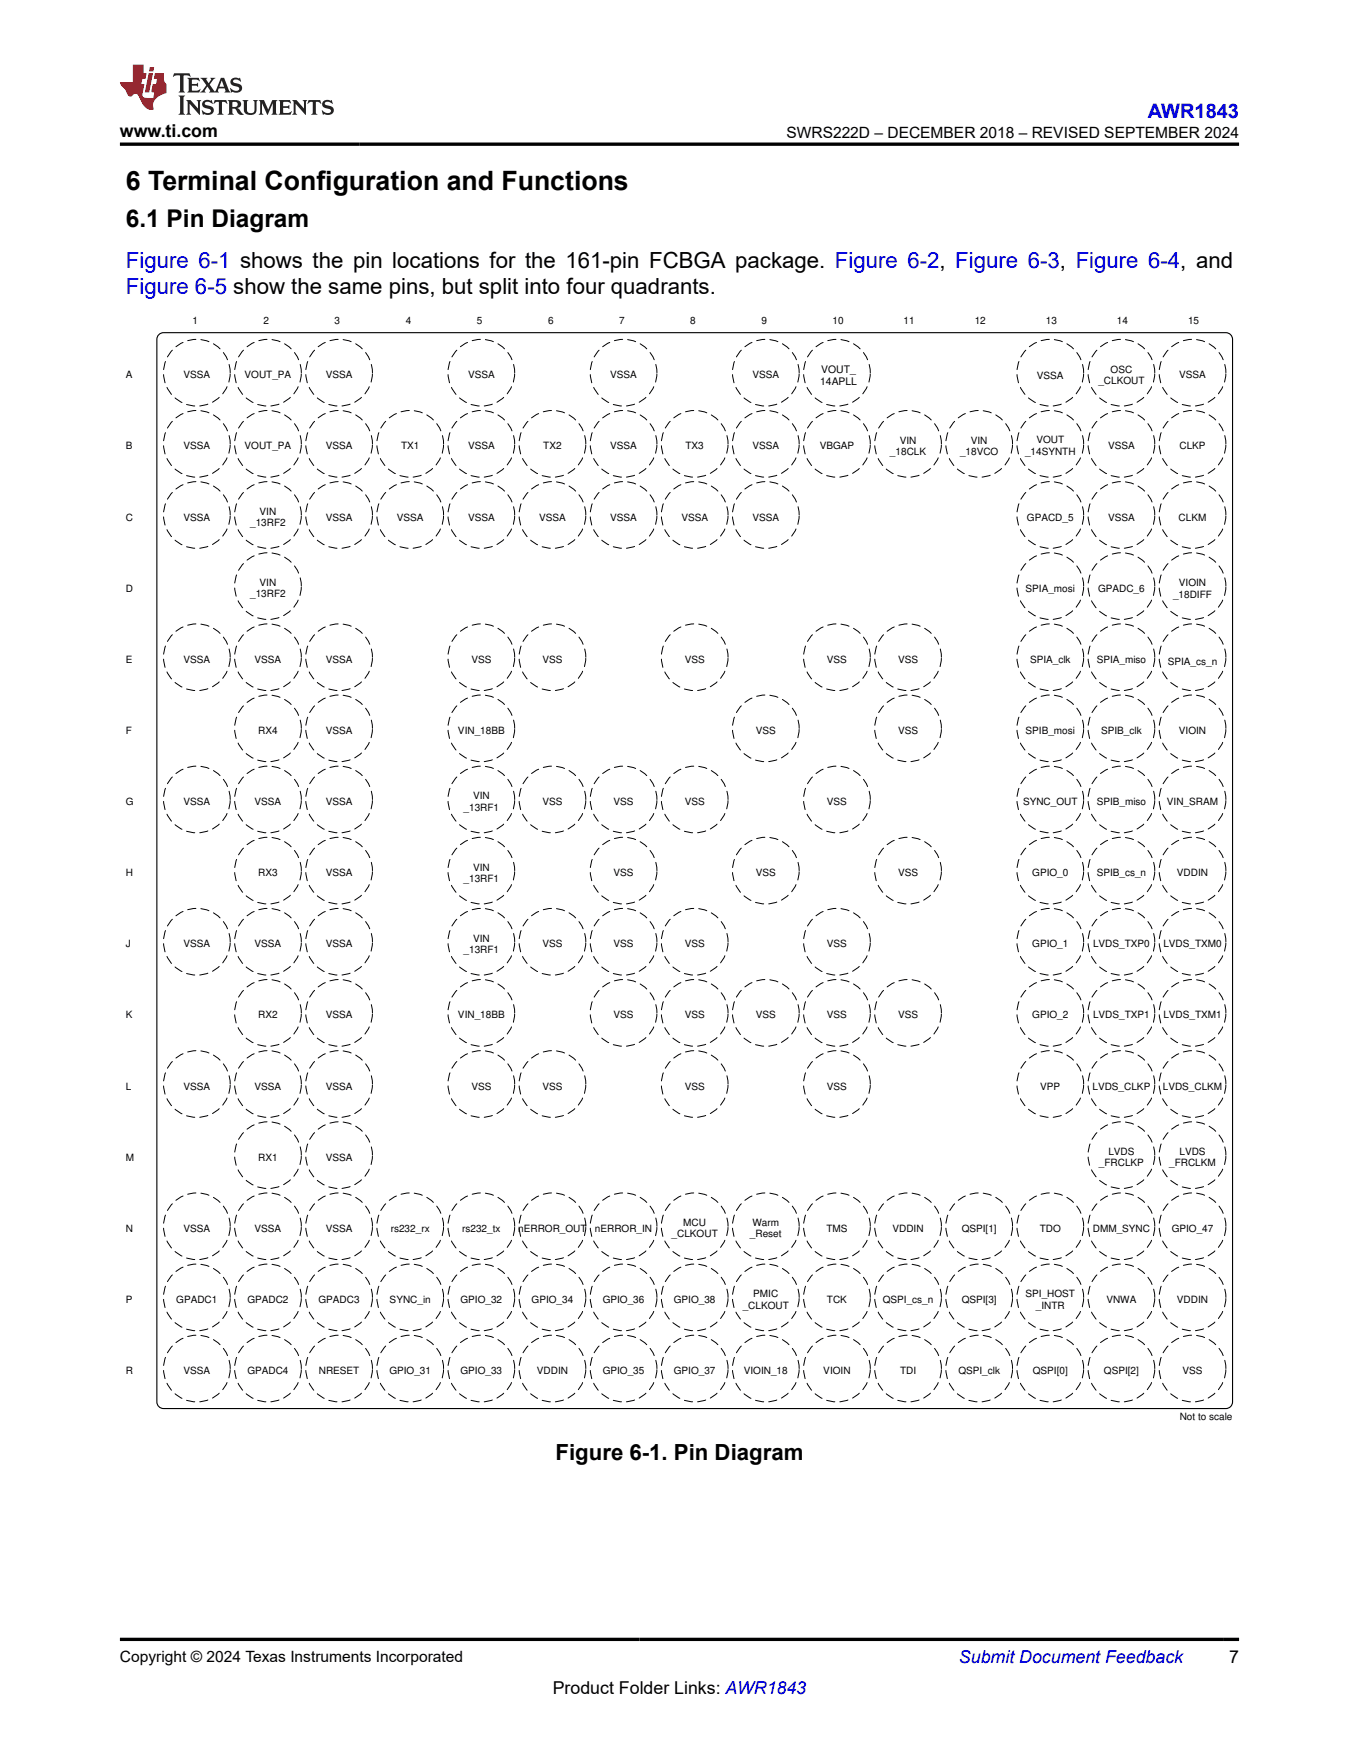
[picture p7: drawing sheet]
<svg xmlns="http://www.w3.org/2000/svg" width="216mm" height="279mm" viewBox="0 0 216 279" stroke-linecap="round" stroke-linejoin="round" font-family="sans-serif">
<defs><g id="words">
<text font-size="4.2" x="20" y="30.2">6 Terminal Configuration and Functions</text>
<text font-size="3.9" x="20" y="36">6.1 Pin Diagram</text>
<g font-size="3.5" fill="#00f">
<text x="20" y="46.7">Figure 6-5 show the same pins, but split into four quadrants.</text>
<text x="20" y="42.5">Figure 6-1 shows the pin locations for the 161-pin FCBGA package. Figure 6-2, Figure 6-3, Figure 6-4, and</text>
</g>
<text font-size="3.5" x="88.2" y="231.9">Figure 6-1. Pin Diagram</text>
<text font-size="3.2" fill="#00f" x="182.4" y="18.7">AWR1843</text>
<g font-size="2.8">
<text x="19" y="21.8">www.ti.com</text>
<text x="87.8" y="269">Product Folder Links: AWR1843</text>
<text x="195.3" y="264.2">7</text>
</g>
<text font-size="2.8" fill="#00f" x="152.4" y="264.2">Submit Document Feedback</text>
<g font-size="2.5">
<text x="124.9" y="21.9">SWRS222D – DECEMBER 2018 – REVISED SEPTEMBER 2024</text>
<text x="19" y="263.9">Copyright © 2024 Texas Instruments Incorporated</text>
</g>
<g font-size="1.6">
<text x="30.6" y="51.4">1</text>
<text x="41.9" y="51.4">2</text>
<text x="53.2" y="51.4">3</text>
<text x="64.5" y="51.4">4</text>
<text x="75.8" y="51.4">5</text>
<text x="87.1" y="51.4">6</text>
<text x="98.4" y="51.4">7</text>
<text x="109.7" y="51.4">8</text>
<text x="121" y="51.4">9</text>
<text x="132.3" y="51.4">10</text>
<text x="143.6" y="51.4">11</text>
<text x="154.9" y="51.4">12</text>
<text x="166.2" y="51.4">13</text>
<text x="177.5" y="51.4">14</text>
<text x="188.7" y="51.4">15</text>
<text x="130.5" y="59.2">VOUT_</text>
<text x="176.4" y="59.2">OSC</text>
<text x="20" y="60.1">A</text>
<text x="29.2" y="60.1">VSSA</text>
<text x="38.9" y="60.1">VOUT_PA</text>
<text x="51.8" y="60.1">VSSA</text>
<text x="74.4" y="60.1">VSSA</text>
<text x="96.9" y="60.1">VSSA</text>
<text x="119.5" y="60.1">VSSA</text>
<text x="130.3" y="61.1">14APLL</text>
<text x="164.7" y="60.2">VSSA</text>
<text x="174.5" y="61">_CLKOUT</text>
<text x="187.3" y="60.1">VSSA</text>
<text x="20" y="71.4">B</text>
<text x="29.2" y="71.4">VSSA</text>
<text x="38.9" y="71.4">VOUT_PA</text>
<text x="51.8" y="71.4">VSSA</text>
<text x="63.7" y="71.4">TX1</text>
<text x="74.4" y="71.4">VSSA</text>
<text x="86.3" y="71.4">TX2</text>
<text x="96.9" y="71.4">VSSA</text>
<text x="108.9" y="71.4">TX3</text>
<text x="119.5" y="71.4">VSSA</text>
<text x="130.2" y="71.4">VBGAP</text>
<text x="142.9" y="70.5">VIN</text>
<text x="154.2" y="70.5">VIN</text>
<text x="164.7" y="70.4">VOUT</text>
<text x="176" y="71.4">VSSA</text>
<text x="187.4" y="71.4">CLKP</text>
<text x="141.4" y="72.3">_18CLK</text>
<text x="152.5" y="72.3">_18VCO</text>
<text x="162.8" y="72.3">_14SYNTH</text>
<text x="20" y="82.7">C</text>
<text x="29.2" y="82.7">VSSA</text>
<text x="39.7" y="83.6">_13RF2</text>
<text x="41.2" y="81.8">VIN</text>
<text x="51.8" y="82.7">VSSA</text>
<text x="63.1" y="82.7">VSSA</text>
<text x="74.4" y="82.7">VSSA</text>
<text x="85.7" y="82.7">VSSA</text>
<text x="96.9" y="82.7">VSSA</text>
<text x="108.2" y="82.7">VSSA</text>
<text x="119.5" y="82.7">VSSA</text>
<text x="163.1" y="82.7">GPACD_5</text>
<text x="176" y="82.7">VSSA</text>
<text x="187.2" y="82.7">CLKM</text>
<text x="20" y="94">D</text>
<text x="39.7" y="94.9">_13RF2</text>
<text x="41.2" y="93.1">VIN</text>
<text x="162.9" y="94">SPIA_mosi</text>
<text x="174.4" y="94">GPADC_6</text>
<text x="186.4" y="94.9">_18DIFF</text>
<text x="187.3" y="93">VIOIN</text>
<text x="20" y="105.3">E</text>
<text x="29.2" y="105.3">VSSA</text>
<text x="40.5" y="105.3">VSSA</text>
<text x="51.8" y="105.3">VSSA</text>
<text x="74.9" y="105.3">VSS</text>
<text x="86.2" y="105.3">VSS</text>
<text x="108.8" y="105.3">VSS</text>
<text x="131.4" y="105.3">VSS</text>
<text x="142.7" y="105.3">VSS</text>
<text x="163.6" y="105.3">SPIA_clk</text>
<text x="174.2" y="105.3">SPIA_miso</text>
<text x="185.5" y="105.6">SPIA_cs_n</text>
<text x="20" y="116.6">F</text>
<text x="41" y="116.6">RX4</text>
<text x="51.8" y="116.6">VSSA</text>
<text x="72.8" y="116.6">VIN_18BB</text>
<text x="120.1" y="116.6">VSS</text>
<text x="142.7" y="116.6">VSS</text>
<text x="162.9" y="116.6">SPIB_mosi</text>
<text x="174.9" y="116.6">SPIB_clk</text>
<text x="187.3" y="116.6">VIOIN</text>
<text x="20" y="127.9">G</text>
<text x="29.2" y="127.9">VSSA</text>
<text x="40.5" y="127.9">VSSA</text>
<text x="51.8" y="127.9">VSSA</text>
<text x="73.6" y="128.8">_13RF1</text>
<text x="75.1" y="127">VIN</text>
<text x="86.2" y="127.9">VSS</text>
<text x="97.5" y="127.9">VSS</text>
<text x="108.8" y="127.9">VSS</text>
<text x="131.4" y="127.9">VSS</text>
<text x="162.5" y="127.9">SYNC_OUT</text>
<text x="174.2" y="127.9">SPIB_miso</text>
<text x="185.4" y="127.9">VIN_SRAM</text>
<text x="20" y="139.2">H</text>
<text x="41" y="139.2">RX3</text>
<text x="51.8" y="139.2">VSSA</text>
<text x="73.6" y="140.1">_13RF1</text>
<text x="75.1" y="138.3">VIN</text>
<text x="97.5" y="139.2">VSS</text>
<text x="120.1" y="139.2">VSS</text>
<text x="142.7" y="139.2">VSS</text>
<text x="164" y="139.2">GPIO_0</text>
<text x="174.2" y="139.2">SPIB_cs_n</text>
<text x="187" y="139.2">VDDIN</text>
<text x="75.1" y="149.6">VIN</text>
<text x="20" y="150.5">J</text>
<text x="29.2" y="150.5">VSSA</text>
<text x="40.5" y="150.5">VSSA</text>
<text x="51.8" y="150.5">VSSA</text>
<text x="73.6" y="151.4">_13RF1</text>
<text x="86.2" y="150.5">VSS</text>
<text x="97.5" y="150.5">VSS</text>
<text x="108.8" y="150.5">VSS</text>
<text x="131.4" y="150.5">VSS</text>
<text x="164" y="150.5">GPIO_1</text>
<text x="173.7" y="150.5">LVDS_TXP0</text>
<text x="184.8" y="150.5">LVDS_TXM0</text>
<text x="20" y="161.8">K</text>
<text x="41" y="161.8">RX2</text>
<text x="51.8" y="161.8">VSSA</text>
<text x="72.8" y="161.8">VIN_18BB</text>
<text x="97.5" y="161.8">VSS</text>
<text x="108.8" y="161.8">VSS</text>
<text x="120.1" y="161.8">VSS</text>
<text x="131.4" y="161.8">VSS</text>
<text x="142.7" y="161.8">VSS</text>
<text x="164" y="161.8">GPIO_2</text>
<text x="173.7" y="161.8">LVDS_TXP1</text>
<text x="184.8" y="161.8">LVDS_TXM1</text>
<text x="20" y="173.1">L</text>
<text x="29.2" y="173.1">VSSA</text>
<text x="40.5" y="173.1">VSSA</text>
<text x="51.8" y="173.1">VSSA</text>
<text x="74.9" y="173.1">VSS</text>
<text x="86.2" y="173.1">VSS</text>
<text x="108.8" y="173.1">VSS</text>
<text x="131.4" y="173.1">VSS</text>
<text x="165.3" y="173.1">VPP</text>
<text x="173.6" y="173.1">LVDS_CLKP</text>
<text x="184.7" y="173.1">LVDS_CLKM</text>
<text x="20" y="184.4">M</text>
<text x="41" y="184.4">RX1</text>
<text x="51.8" y="184.4">VSSA</text>
<text x="174.6" y="185.2">_FRCLKP</text>
<text x="176.1" y="183.5">LVDS</text>
<text x="185.7" y="185.2">_FRCLKM</text>
<text x="187.4" y="183.5">LVDS</text>
<text x="20" y="195.7">N</text>
<text x="29.2" y="195.7">VSSA</text>
<text x="40.5" y="195.7">VSSA</text>
<text x="51.8" y="195.7">VSSA</text>
<text x="62.1" y="195.7">rs232_rx</text>
<text x="73.4" y="195.7">rs232_tx</text>
<text x="82.3" y="195.7">nERROR_OUT</text>
<text x="94.5" y="195.7">nERROR_IN</text>
<text x="106.7" y="196.5">_CLKOUT</text>
<text x="108.6" y="194.8">MCU</text>
<text x="119.1" y="196.5">_Reset</text>
<text x="119.5" y="194.8">Warm</text>
<text x="131.3" y="195.7">TMS</text>
<text x="141.8" y="195.7">VDDIN</text>
<text x="152.8" y="195.7">QSPI[1]</text>
<text x="165.2" y="195.7">TDO</text>
<text x="173.6" y="195.7">DMM_SYNC</text>
<text x="186.1" y="195.7">GPIO_47</text>
<text x="20" y="207">P</text>
<text x="28" y="207">GPADC1</text>
<text x="39.3" y="207">GPADC2</text>
<text x="50.6" y="207">GPADC3</text>
<text x="61.9" y="207">SYNC_in</text>
<text x="73.2" y="207">GPIO_32</text>
<text x="84.5" y="207">GPIO_34</text>
<text x="95.8" y="207">GPIO_36</text>
<text x="107.1" y="207">GPIO_38</text>
<text x="118" y="207.8">_CLKOUT</text>
<text x="119.7" y="206.1">PMIC</text>
<text x="131.4" y="207">TCK</text>
<text x="140.2" y="207">QSPI_cs_n</text>
<text x="152.8" y="207">QSPI[3]</text>
<text x="162.9" y="206">SPI_HOST</text>
<text x="164.6" y="207.9">_INTR</text>
<text x="175.8" y="207">VNWA</text>
<text x="187" y="207">VDDIN</text>
<text x="20" y="218.3">R</text>
<text x="29.2" y="218.3">VSSA</text>
<text x="39.3" y="218.3">GPADC4</text>
<text x="50.7" y="218.3">NRESET</text>
<text x="61.9" y="218.3">GPIO_31</text>
<text x="73.2" y="218.3">GPIO_33</text>
<text x="85.3" y="218.3">VDDIN</text>
<text x="95.8" y="218.3">GPIO_35</text>
<text x="107.1" y="218.3">GPIO_37</text>
<text x="118.2" y="218.3">VIOIN_18</text>
<text x="130.8" y="218.3">VIOIN</text>
<text x="143" y="218.3">TDI</text>
<text x="152.2" y="218.3">QSPI_clk</text>
<text x="164.1" y="218.3">QSPI[0]</text>
<text x="175.4" y="218.3">QSPI[2]</text>
<text x="187.9" y="218.3">VSS</text>
<text x="187.4" y="225.5">Not to scale</text>
</g>
</g></defs>
<path d="M25.1 53.3l.5-.4 .4-.1h168.8a1.06 1.06 0 0 1 1 1.1v168.8a1.06 1.06 0 0 1-1 1h-168.8a1.06 1.06 0 0 1-1.1-1v-168.8z" fill="none" stroke="#000" stroke-width=".18"/>
<circle cx="31.3" cy="59.2" r="5.3" fill="#fff"/>
<circle cx="31.3" cy="59.2" r="5.3" fill="none" stroke="#000" stroke-width=".16" stroke-dasharray="1.3 .8"/>
<circle cx="42.6" cy="59.2" r="5.3" fill="#fff"/>
<circle cx="42.6" cy="59.2" r="5.3" fill="none" stroke="#000" stroke-width=".16" stroke-dasharray="1.3 .8"/>
<circle cx="53.9" cy="59.2" r="5.3" fill="#fff"/>
<circle cx="53.9" cy="59.2" r="5.3" fill="none" stroke="#000" stroke-width=".16" stroke-dasharray="1.3 .8"/>
<circle cx="76.5" cy="59.2" r="5.3" fill="#fff"/>
<circle cx="76.5" cy="59.2" r="5.3" fill="none" stroke="#000" stroke-width=".16" stroke-dasharray="1.3 .8"/>
<circle cx="99.1" cy="59.2" r="5.3" fill="#fff"/>
<circle cx="99.1" cy="59.2" r="5.3" fill="none" stroke="#000" stroke-width=".16" stroke-dasharray="1.3 .8"/>
<circle cx="121.7" cy="59.2" r="5.3" fill="#fff"/>
<circle cx="121.7" cy="59.2" r="5.3" fill="none" stroke="#000" stroke-width=".16" stroke-dasharray="1.3 .8"/>
<circle cx="133" cy="59.2" r="5.3" fill="#fff"/>
<circle cx="133" cy="59.2" r="5.3" fill="none" stroke="#000" stroke-width=".16" stroke-dasharray="1.3 .8"/>
<circle cx="166.9" cy="59.2" r="5.3" fill="#fff"/>
<circle cx="166.9" cy="59.2" r="5.3" fill="none" stroke="#000" stroke-width=".16" stroke-dasharray="1.3 .8"/>
<circle cx="178.2" cy="59.2" r="5.3" fill="#fff"/>
<circle cx="178.2" cy="59.2" r="5.3" fill="none" stroke="#000" stroke-width=".16" stroke-dasharray="1.3 .8"/>
<circle cx="189.5" cy="59.2" r="5.3" fill="#fff"/>
<circle cx="189.5" cy="59.2" r="5.3" fill="none" stroke="#000" stroke-width=".16" stroke-dasharray="1.3 .8"/>
<circle cx="31.3" cy="70.5" r="5.3" fill="#fff"/>
<circle cx="31.3" cy="70.5" r="5.3" fill="none" stroke="#000" stroke-width=".16" stroke-dasharray="1.3 .8"/>
<circle cx="42.6" cy="70.5" r="5.3" fill="#fff"/>
<circle cx="42.6" cy="70.5" r="5.3" fill="none" stroke="#000" stroke-width=".16" stroke-dasharray="1.3 .8"/>
<circle cx="53.9" cy="70.5" r="5.3" fill="#fff"/>
<circle cx="53.9" cy="70.5" r="5.3" fill="none" stroke="#000" stroke-width=".16" stroke-dasharray="1.3 .8"/>
<circle cx="65.2" cy="70.5" r="5.3" fill="#fff"/>
<circle cx="65.2" cy="70.5" r="5.3" fill="none" stroke="#000" stroke-width=".16" stroke-dasharray="1.3 .8"/>
<circle cx="76.5" cy="70.5" r="5.3" fill="#fff"/>
<circle cx="76.5" cy="70.5" r="5.3" fill="none" stroke="#000" stroke-width=".16" stroke-dasharray="1.3 .8"/>
<circle cx="87.8" cy="70.5" r="5.3" fill="#fff"/>
<circle cx="87.8" cy="70.5" r="5.3" fill="none" stroke="#000" stroke-width=".16" stroke-dasharray="1.3 .8"/>
<circle cx="99.1" cy="70.5" r="5.3" fill="#fff"/>
<circle cx="99.1" cy="70.5" r="5.3" fill="none" stroke="#000" stroke-width=".16" stroke-dasharray="1.3 .8"/>
<circle cx="110.4" cy="70.5" r="5.3" fill="#fff"/>
<circle cx="110.4" cy="70.5" r="5.3" fill="none" stroke="#000" stroke-width=".16" stroke-dasharray="1.3 .8"/>
<circle cx="121.7" cy="70.5" r="5.3" fill="#fff"/>
<circle cx="121.7" cy="70.5" r="5.3" fill="none" stroke="#000" stroke-width=".16" stroke-dasharray="1.3 .8"/>
<circle cx="133" cy="70.5" r="5.3" fill="#fff"/>
<circle cx="133" cy="70.5" r="5.3" fill="none" stroke="#000" stroke-width=".16" stroke-dasharray="1.3 .8"/>
<circle cx="144.3" cy="70.5" r="5.3" fill="#fff"/>
<circle cx="144.3" cy="70.5" r="5.3" fill="none" stroke="#000" stroke-width=".16" stroke-dasharray="1.3 .8"/>
<circle cx="155.6" cy="70.5" r="5.3" fill="#fff"/>
<circle cx="155.6" cy="70.5" r="5.3" fill="none" stroke="#000" stroke-width=".16" stroke-dasharray="1.3 .8"/>
<circle cx="166.9" cy="70.5" r="5.3" fill="#fff"/>
<circle cx="166.9" cy="70.5" r="5.3" fill="none" stroke="#000" stroke-width=".16" stroke-dasharray="1.3 .8"/>
<circle cx="178.2" cy="70.5" r="5.3" fill="#fff"/>
<circle cx="178.2" cy="70.5" r="5.3" fill="none" stroke="#000" stroke-width=".16" stroke-dasharray="1.3 .8"/>
<circle cx="189.5" cy="70.5" r="5.3" fill="#fff"/>
<circle cx="189.5" cy="70.5" r="5.3" fill="none" stroke="#000" stroke-width=".16" stroke-dasharray="1.3 .8"/>
<circle cx="31.3" cy="81.8" r="5.3" fill="#fff"/>
<circle cx="31.3" cy="81.8" r="5.3" fill="none" stroke="#000" stroke-width=".16" stroke-dasharray="1.3 .8"/>
<circle cx="42.6" cy="81.8" r="5.3" fill="#fff"/>
<circle cx="42.6" cy="81.8" r="5.3" fill="none" stroke="#000" stroke-width=".16" stroke-dasharray="1.3 .8"/>
<circle cx="53.9" cy="81.8" r="5.3" fill="#fff"/>
<circle cx="53.9" cy="81.8" r="5.3" fill="none" stroke="#000" stroke-width=".16" stroke-dasharray="1.3 .8"/>
<circle cx="65.2" cy="81.8" r="5.3" fill="#fff"/>
<circle cx="65.2" cy="81.8" r="5.3" fill="none" stroke="#000" stroke-width=".16" stroke-dasharray="1.3 .8"/>
<circle cx="76.5" cy="81.8" r="5.3" fill="#fff"/>
<circle cx="76.5" cy="81.8" r="5.3" fill="none" stroke="#000" stroke-width=".16" stroke-dasharray="1.3 .8"/>
<circle cx="87.8" cy="81.8" r="5.3" fill="#fff"/>
<circle cx="87.8" cy="81.8" r="5.3" fill="none" stroke="#000" stroke-width=".16" stroke-dasharray="1.3 .8"/>
<circle cx="99.1" cy="81.8" r="5.3" fill="#fff"/>
<circle cx="99.1" cy="81.8" r="5.3" fill="none" stroke="#000" stroke-width=".16" stroke-dasharray="1.3 .8"/>
<circle cx="110.4" cy="81.8" r="5.3" fill="#fff"/>
<circle cx="110.4" cy="81.8" r="5.3" fill="none" stroke="#000" stroke-width=".16" stroke-dasharray="1.3 .8"/>
<circle cx="121.7" cy="81.8" r="5.3" fill="#fff"/>
<circle cx="121.7" cy="81.8" r="5.3" fill="none" stroke="#000" stroke-width=".16" stroke-dasharray="1.3 .8"/>
<circle cx="166.9" cy="81.8" r="5.3" fill="#fff"/>
<circle cx="166.9" cy="81.8" r="5.3" fill="none" stroke="#000" stroke-width=".16" stroke-dasharray="1.3 .8"/>
<circle cx="178.2" cy="81.8" r="5.3" fill="#fff"/>
<circle cx="178.2" cy="81.8" r="5.3" fill="none" stroke="#000" stroke-width=".16" stroke-dasharray="1.3 .8"/>
<circle cx="189.5" cy="81.8" r="5.3" fill="#fff"/>
<circle cx="189.5" cy="81.8" r="5.3" fill="none" stroke="#000" stroke-width=".16" stroke-dasharray="1.3 .8"/>
<circle cx="42.6" cy="93.1" r="5.3" fill="#fff"/>
<circle cx="42.6" cy="93.1" r="5.3" fill="none" stroke="#000" stroke-width=".16" stroke-dasharray="1.3 .8"/>
<circle cx="166.9" cy="93.1" r="5.3" fill="#fff"/>
<circle cx="166.9" cy="93.1" r="5.3" fill="none" stroke="#000" stroke-width=".16" stroke-dasharray="1.3 .8"/>
<circle cx="178.2" cy="93.1" r="5.3" fill="#fff"/>
<circle cx="178.2" cy="93.1" r="5.3" fill="none" stroke="#000" stroke-width=".16" stroke-dasharray="1.3 .8"/>
<circle cx="189.5" cy="93.1" r="5.3" fill="#fff"/>
<circle cx="189.5" cy="93.1" r="5.3" fill="none" stroke="#000" stroke-width=".16" stroke-dasharray="1.3 .8"/>
<circle cx="31.3" cy="104.4" r="5.3" fill="#fff"/>
<circle cx="31.3" cy="104.4" r="5.3" fill="none" stroke="#000" stroke-width=".16" stroke-dasharray="1.3 .8"/>
<circle cx="42.6" cy="104.4" r="5.3" fill="#fff"/>
<circle cx="42.6" cy="104.4" r="5.3" fill="none" stroke="#000" stroke-width=".16" stroke-dasharray="1.3 .8"/>
<circle cx="53.9" cy="104.4" r="5.3" fill="#fff"/>
<circle cx="53.9" cy="104.4" r="5.3" fill="none" stroke="#000" stroke-width=".16" stroke-dasharray="1.3 .8"/>
<circle cx="76.5" cy="104.4" r="5.3" fill="#fff"/>
<circle cx="76.5" cy="104.4" r="5.3" fill="none" stroke="#000" stroke-width=".16" stroke-dasharray="1.3 .8"/>
<circle cx="87.8" cy="104.4" r="5.3" fill="#fff"/>
<circle cx="87.8" cy="104.4" r="5.3" fill="none" stroke="#000" stroke-width=".16" stroke-dasharray="1.3 .8"/>
<circle cx="110.4" cy="104.4" r="5.3" fill="#fff"/>
<circle cx="110.4" cy="104.4" r="5.3" fill="none" stroke="#000" stroke-width=".16" stroke-dasharray="1.3 .8"/>
<circle cx="133" cy="104.4" r="5.3" fill="#fff"/>
<circle cx="133" cy="104.4" r="5.3" fill="none" stroke="#000" stroke-width=".16" stroke-dasharray="1.3 .8"/>
<circle cx="144.3" cy="104.4" r="5.3" fill="#fff"/>
<circle cx="144.3" cy="104.4" r="5.3" fill="none" stroke="#000" stroke-width=".16" stroke-dasharray="1.3 .8"/>
<circle cx="166.9" cy="104.4" r="5.3" fill="#fff"/>
<circle cx="166.9" cy="104.4" r="5.3" fill="none" stroke="#000" stroke-width=".16" stroke-dasharray="1.3 .8"/>
<circle cx="178.2" cy="104.4" r="5.3" fill="#fff"/>
<circle cx="178.2" cy="104.4" r="5.3" fill="none" stroke="#000" stroke-width=".16" stroke-dasharray="1.3 .8"/>
<circle cx="189.5" cy="104.4" r="5.3" fill="#fff"/>
<circle cx="189.5" cy="104.4" r="5.3" fill="none" stroke="#000" stroke-width=".16" stroke-dasharray="1.3 .8"/>
<circle cx="42.6" cy="115.7" r="5.3" fill="#fff"/>
<circle cx="42.6" cy="115.7" r="5.3" fill="none" stroke="#000" stroke-width=".16" stroke-dasharray="1.3 .8"/>
<circle cx="53.9" cy="115.7" r="5.3" fill="#fff"/>
<circle cx="53.9" cy="115.7" r="5.3" fill="none" stroke="#000" stroke-width=".16" stroke-dasharray="1.3 .8"/>
<circle cx="76.5" cy="115.7" r="5.3" fill="#fff"/>
<circle cx="76.5" cy="115.7" r="5.3" fill="none" stroke="#000" stroke-width=".16" stroke-dasharray="1.3 .8"/>
<circle cx="121.7" cy="115.7" r="5.3" fill="#fff"/>
<circle cx="121.7" cy="115.7" r="5.3" fill="none" stroke="#000" stroke-width=".16" stroke-dasharray="1.3 .8"/>
<circle cx="144.3" cy="115.7" r="5.3" fill="#fff"/>
<circle cx="144.3" cy="115.7" r="5.3" fill="none" stroke="#000" stroke-width=".16" stroke-dasharray="1.3 .8"/>
<circle cx="166.9" cy="115.7" r="5.3" fill="#fff"/>
<circle cx="166.9" cy="115.7" r="5.3" fill="none" stroke="#000" stroke-width=".16" stroke-dasharray="1.3 .8"/>
<circle cx="178.2" cy="115.7" r="5.3" fill="#fff"/>
<circle cx="178.2" cy="115.7" r="5.3" fill="none" stroke="#000" stroke-width=".16" stroke-dasharray="1.3 .8"/>
<circle cx="189.5" cy="115.7" r="5.3" fill="#fff"/>
<circle cx="189.5" cy="115.7" r="5.3" fill="none" stroke="#000" stroke-width=".16" stroke-dasharray="1.3 .8"/>
<circle cx="31.3" cy="127" r="5.3" fill="#fff"/>
<circle cx="31.3" cy="127" r="5.3" fill="none" stroke="#000" stroke-width=".16" stroke-dasharray="1.3 .8"/>
<circle cx="42.6" cy="127" r="5.3" fill="#fff"/>
<circle cx="42.6" cy="127" r="5.3" fill="none" stroke="#000" stroke-width=".16" stroke-dasharray="1.3 .8"/>
<circle cx="53.9" cy="127" r="5.3" fill="#fff"/>
<circle cx="53.9" cy="127" r="5.3" fill="none" stroke="#000" stroke-width=".16" stroke-dasharray="1.3 .8"/>
<circle cx="76.5" cy="127" r="5.3" fill="#fff"/>
<circle cx="76.5" cy="127" r="5.3" fill="none" stroke="#000" stroke-width=".16" stroke-dasharray="1.3 .8"/>
<circle cx="87.8" cy="127" r="5.3" fill="#fff"/>
<circle cx="87.8" cy="127" r="5.3" fill="none" stroke="#000" stroke-width=".16" stroke-dasharray="1.3 .8"/>
<circle cx="99.1" cy="127" r="5.3" fill="#fff"/>
<circle cx="99.1" cy="127" r="5.3" fill="none" stroke="#000" stroke-width=".16" stroke-dasharray="1.3 .8"/>
<circle cx="110.4" cy="127" r="5.3" fill="#fff"/>
<circle cx="110.4" cy="127" r="5.3" fill="none" stroke="#000" stroke-width=".16" stroke-dasharray="1.3 .8"/>
<circle cx="133" cy="127" r="5.3" fill="#fff"/>
<circle cx="133" cy="127" r="5.3" fill="none" stroke="#000" stroke-width=".16" stroke-dasharray="1.3 .8"/>
<circle cx="166.9" cy="127" r="5.3" fill="#fff"/>
<circle cx="166.9" cy="127" r="5.3" fill="none" stroke="#000" stroke-width=".16" stroke-dasharray="1.3 .8"/>
<circle cx="178.2" cy="127" r="5.3" fill="#fff"/>
<circle cx="178.2" cy="127" r="5.3" fill="none" stroke="#000" stroke-width=".16" stroke-dasharray="1.3 .8"/>
<circle cx="189.5" cy="127" r="5.3" fill="#fff"/>
<circle cx="189.5" cy="127" r="5.3" fill="none" stroke="#000" stroke-width=".16" stroke-dasharray="1.3 .8"/>
<circle cx="42.6" cy="138.3" r="5.3" fill="#fff"/>
<circle cx="42.6" cy="138.3" r="5.3" fill="none" stroke="#000" stroke-width=".16" stroke-dasharray="1.3 .8"/>
<circle cx="53.9" cy="138.3" r="5.3" fill="#fff"/>
<circle cx="53.9" cy="138.3" r="5.3" fill="none" stroke="#000" stroke-width=".16" stroke-dasharray="1.3 .8"/>
<circle cx="76.5" cy="138.3" r="5.3" fill="#fff"/>
<circle cx="76.5" cy="138.3" r="5.3" fill="none" stroke="#000" stroke-width=".16" stroke-dasharray="1.3 .8"/>
<circle cx="99.1" cy="138.3" r="5.3" fill="#fff"/>
<circle cx="99.1" cy="138.3" r="5.3" fill="none" stroke="#000" stroke-width=".16" stroke-dasharray="1.3 .8"/>
<circle cx="121.7" cy="138.3" r="5.3" fill="#fff"/>
<circle cx="121.7" cy="138.3" r="5.3" fill="none" stroke="#000" stroke-width=".16" stroke-dasharray="1.3 .8"/>
<circle cx="144.3" cy="138.3" r="5.3" fill="#fff"/>
<circle cx="144.3" cy="138.3" r="5.3" fill="none" stroke="#000" stroke-width=".16" stroke-dasharray="1.3 .8"/>
<circle cx="166.9" cy="138.3" r="5.3" fill="#fff"/>
<circle cx="166.9" cy="138.3" r="5.3" fill="none" stroke="#000" stroke-width=".16" stroke-dasharray="1.3 .8"/>
<circle cx="178.2" cy="138.3" r="5.3" fill="#fff"/>
<circle cx="178.2" cy="138.3" r="5.3" fill="none" stroke="#000" stroke-width=".16" stroke-dasharray="1.3 .8"/>
<circle cx="189.5" cy="138.3" r="5.3" fill="#fff"/>
<circle cx="189.5" cy="138.3" r="5.3" fill="none" stroke="#000" stroke-width=".16" stroke-dasharray="1.3 .8"/>
<circle cx="31.3" cy="149.6" r="5.3" fill="#fff"/>
<circle cx="31.3" cy="149.6" r="5.3" fill="none" stroke="#000" stroke-width=".16" stroke-dasharray="1.3 .8"/>
<circle cx="42.6" cy="149.6" r="5.3" fill="#fff"/>
<circle cx="42.6" cy="149.6" r="5.3" fill="none" stroke="#000" stroke-width=".16" stroke-dasharray="1.3 .8"/>
<circle cx="53.9" cy="149.6" r="5.3" fill="#fff"/>
<circle cx="53.9" cy="149.6" r="5.3" fill="none" stroke="#000" stroke-width=".16" stroke-dasharray="1.3 .8"/>
<circle cx="76.5" cy="149.6" r="5.3" fill="#fff"/>
<circle cx="76.5" cy="149.6" r="5.3" fill="none" stroke="#000" stroke-width=".16" stroke-dasharray="1.3 .8"/>
<circle cx="87.8" cy="149.6" r="5.3" fill="#fff"/>
<circle cx="87.8" cy="149.6" r="5.3" fill="none" stroke="#000" stroke-width=".16" stroke-dasharray="1.3 .8"/>
<circle cx="99.1" cy="149.6" r="5.3" fill="#fff"/>
<circle cx="99.1" cy="149.6" r="5.3" fill="none" stroke="#000" stroke-width=".16" stroke-dasharray="1.3 .8"/>
<circle cx="110.4" cy="149.6" r="5.3" fill="#fff"/>
<circle cx="110.4" cy="149.6" r="5.3" fill="none" stroke="#000" stroke-width=".16" stroke-dasharray="1.3 .8"/>
<circle cx="133" cy="149.6" r="5.3" fill="#fff"/>
<circle cx="133" cy="149.6" r="5.3" fill="none" stroke="#000" stroke-width=".16" stroke-dasharray="1.3 .8"/>
<circle cx="166.9" cy="149.6" r="5.3" fill="#fff"/>
<circle cx="166.9" cy="149.6" r="5.3" fill="none" stroke="#000" stroke-width=".16" stroke-dasharray="1.3 .8"/>
<circle cx="178.2" cy="149.6" r="5.3" fill="#fff"/>
<circle cx="178.2" cy="149.6" r="5.3" fill="none" stroke="#000" stroke-width=".16" stroke-dasharray="1.3 .8"/>
<circle cx="189.5" cy="149.6" r="5.3" fill="#fff"/>
<circle cx="189.5" cy="149.6" r="5.3" fill="none" stroke="#000" stroke-width=".16" stroke-dasharray="1.3 .8"/>
<circle cx="42.6" cy="160.9" r="5.3" fill="#fff"/>
<circle cx="42.6" cy="160.9" r="5.3" fill="none" stroke="#000" stroke-width=".16" stroke-dasharray="1.3 .8"/>
<circle cx="53.9" cy="160.9" r="5.3" fill="#fff"/>
<circle cx="53.9" cy="160.9" r="5.3" fill="none" stroke="#000" stroke-width=".16" stroke-dasharray="1.3 .8"/>
<circle cx="76.5" cy="160.9" r="5.3" fill="#fff"/>
<circle cx="76.5" cy="160.9" r="5.3" fill="none" stroke="#000" stroke-width=".16" stroke-dasharray="1.3 .8"/>
<circle cx="99.1" cy="160.9" r="5.3" fill="#fff"/>
<circle cx="99.1" cy="160.9" r="5.3" fill="none" stroke="#000" stroke-width=".16" stroke-dasharray="1.3 .8"/>
<circle cx="110.4" cy="160.9" r="5.3" fill="#fff"/>
<circle cx="110.4" cy="160.9" r="5.3" fill="none" stroke="#000" stroke-width=".16" stroke-dasharray="1.3 .8"/>
<circle cx="121.7" cy="160.9" r="5.3" fill="#fff"/>
<circle cx="121.7" cy="160.9" r="5.3" fill="none" stroke="#000" stroke-width=".16" stroke-dasharray="1.3 .8"/>
<circle cx="133" cy="160.9" r="5.3" fill="#fff"/>
<circle cx="133" cy="160.9" r="5.3" fill="none" stroke="#000" stroke-width=".16" stroke-dasharray="1.3 .8"/>
<circle cx="144.3" cy="160.9" r="5.3" fill="#fff"/>
<circle cx="144.3" cy="160.9" r="5.3" fill="none" stroke="#000" stroke-width=".16" stroke-dasharray="1.3 .8"/>
<circle cx="166.9" cy="160.9" r="5.3" fill="#fff"/>
<circle cx="166.9" cy="160.9" r="5.3" fill="none" stroke="#000" stroke-width=".16" stroke-dasharray="1.3 .8"/>
<circle cx="178.2" cy="160.9" r="5.3" fill="#fff"/>
<circle cx="178.2" cy="160.9" r="5.3" fill="none" stroke="#000" stroke-width=".16" stroke-dasharray="1.3 .8"/>
<circle cx="189.5" cy="160.9" r="5.3" fill="#fff"/>
<circle cx="189.5" cy="160.9" r="5.3" fill="none" stroke="#000" stroke-width=".16" stroke-dasharray="1.3 .8"/>
<circle cx="31.3" cy="172.2" r="5.3" fill="#fff"/>
<circle cx="31.3" cy="172.2" r="5.3" fill="none" stroke="#000" stroke-width=".16" stroke-dasharray="1.3 .8"/>
<circle cx="42.6" cy="172.2" r="5.3" fill="#fff"/>
<circle cx="42.6" cy="172.2" r="5.3" fill="none" stroke="#000" stroke-width=".16" stroke-dasharray="1.3 .8"/>
<circle cx="53.9" cy="172.2" r="5.3" fill="#fff"/>
<circle cx="53.9" cy="172.2" r="5.3" fill="none" stroke="#000" stroke-width=".16" stroke-dasharray="1.3 .8"/>
<circle cx="76.5" cy="172.2" r="5.3" fill="#fff"/>
<circle cx="76.5" cy="172.2" r="5.3" fill="none" stroke="#000" stroke-width=".16" stroke-dasharray="1.3 .8"/>
<circle cx="87.8" cy="172.2" r="5.3" fill="#fff"/>
<circle cx="87.8" cy="172.2" r="5.3" fill="none" stroke="#000" stroke-width=".16" stroke-dasharray="1.3 .8"/>
<circle cx="110.4" cy="172.2" r="5.3" fill="#fff"/>
<circle cx="110.4" cy="172.2" r="5.3" fill="none" stroke="#000" stroke-width=".16" stroke-dasharray="1.3 .8"/>
<circle cx="133" cy="172.2" r="5.3" fill="#fff"/>
<circle cx="133" cy="172.2" r="5.3" fill="none" stroke="#000" stroke-width=".16" stroke-dasharray="1.3 .8"/>
<circle cx="166.9" cy="172.2" r="5.3" fill="#fff"/>
<circle cx="166.9" cy="172.2" r="5.3" fill="none" stroke="#000" stroke-width=".16" stroke-dasharray="1.3 .8"/>
<circle cx="178.2" cy="172.2" r="5.3" fill="#fff"/>
<circle cx="178.2" cy="172.2" r="5.3" fill="none" stroke="#000" stroke-width=".16" stroke-dasharray="1.3 .8"/>
<circle cx="189.5" cy="172.2" r="5.3" fill="#fff"/>
<circle cx="189.5" cy="172.2" r="5.3" fill="none" stroke="#000" stroke-width=".16" stroke-dasharray="1.3 .8"/>
<circle cx="42.6" cy="183.5" r="5.3" fill="#fff"/>
<circle cx="42.6" cy="183.5" r="5.3" fill="none" stroke="#000" stroke-width=".16" stroke-dasharray="1.3 .8"/>
<circle cx="53.9" cy="183.5" r="5.3" fill="#fff"/>
<circle cx="53.9" cy="183.5" r="5.3" fill="none" stroke="#000" stroke-width=".16" stroke-dasharray="1.3 .8"/>
<circle cx="178.2" cy="183.5" r="5.3" fill="#fff"/>
<circle cx="178.2" cy="183.5" r="5.3" fill="none" stroke="#000" stroke-width=".16" stroke-dasharray="1.3 .8"/>
<circle cx="189.5" cy="183.5" r="5.3" fill="#fff"/>
<circle cx="189.5" cy="183.5" r="5.3" fill="none" stroke="#000" stroke-width=".16" stroke-dasharray="1.3 .8"/>
<circle cx="31.3" cy="194.8" r="5.3" fill="#fff"/>
<circle cx="31.3" cy="194.8" r="5.3" fill="none" stroke="#000" stroke-width=".16" stroke-dasharray="1.3 .8"/>
<circle cx="42.6" cy="194.8" r="5.3" fill="#fff"/>
<circle cx="42.6" cy="194.8" r="5.3" fill="none" stroke="#000" stroke-width=".16" stroke-dasharray="1.3 .8"/>
<circle cx="53.9" cy="194.8" r="5.3" fill="#fff"/>
<circle cx="53.9" cy="194.8" r="5.3" fill="none" stroke="#000" stroke-width=".16" stroke-dasharray="1.3 .8"/>
<circle cx="65.2" cy="194.8" r="5.3" fill="#fff"/>
<circle cx="65.2" cy="194.8" r="5.3" fill="none" stroke="#000" stroke-width=".16" stroke-dasharray="1.3 .8"/>
<circle cx="76.5" cy="194.8" r="5.3" fill="#fff"/>
<circle cx="76.5" cy="194.8" r="5.3" fill="none" stroke="#000" stroke-width=".16" stroke-dasharray="1.3 .8"/>
<circle cx="87.8" cy="194.8" r="5.3" fill="#fff"/>
<circle cx="87.8" cy="194.8" r="5.3" fill="none" stroke="#000" stroke-width=".16" stroke-dasharray="1.3 .8"/>
<circle cx="99.1" cy="194.8" r="5.3" fill="#fff"/>
<circle cx="99.1" cy="194.8" r="5.3" fill="none" stroke="#000" stroke-width=".16" stroke-dasharray="1.3 .8"/>
<circle cx="110.4" cy="194.8" r="5.3" fill="#fff"/>
<circle cx="110.4" cy="194.8" r="5.3" fill="none" stroke="#000" stroke-width=".16" stroke-dasharray="1.3 .8"/>
<circle cx="121.7" cy="194.8" r="5.3" fill="#fff"/>
<circle cx="121.7" cy="194.8" r="5.3" fill="none" stroke="#000" stroke-width=".16" stroke-dasharray="1.3 .8"/>
<circle cx="133" cy="194.8" r="5.3" fill="#fff"/>
<circle cx="133" cy="194.8" r="5.3" fill="none" stroke="#000" stroke-width=".16" stroke-dasharray="1.3 .8"/>
<circle cx="144.3" cy="194.8" r="5.3" fill="#fff"/>
<circle cx="144.3" cy="194.8" r="5.3" fill="none" stroke="#000" stroke-width=".16" stroke-dasharray="1.3 .8"/>
<circle cx="155.6" cy="194.8" r="5.3" fill="#fff"/>
<circle cx="155.6" cy="194.8" r="5.3" fill="none" stroke="#000" stroke-width=".16" stroke-dasharray="1.3 .8"/>
<circle cx="166.9" cy="194.8" r="5.3" fill="#fff"/>
<circle cx="166.9" cy="194.8" r="5.3" fill="none" stroke="#000" stroke-width=".16" stroke-dasharray="1.3 .8"/>
<circle cx="178.2" cy="194.8" r="5.3" fill="#fff"/>
<circle cx="178.2" cy="194.8" r="5.3" fill="none" stroke="#000" stroke-width=".16" stroke-dasharray="1.3 .8"/>
<circle cx="189.5" cy="194.8" r="5.3" fill="#fff"/>
<circle cx="189.5" cy="194.8" r="5.3" fill="none" stroke="#000" stroke-width=".16" stroke-dasharray="1.3 .8"/>
<circle cx="31.3" cy="206.1" r="5.3" fill="#fff"/>
<circle cx="31.3" cy="206.1" r="5.3" fill="none" stroke="#000" stroke-width=".16" stroke-dasharray="1.3 .8"/>
<circle cx="42.6" cy="206.1" r="5.3" fill="#fff"/>
<circle cx="42.6" cy="206.1" r="5.3" fill="none" stroke="#000" stroke-width=".16" stroke-dasharray="1.3 .8"/>
<circle cx="53.9" cy="206.1" r="5.3" fill="#fff"/>
<circle cx="53.9" cy="206.1" r="5.3" fill="none" stroke="#000" stroke-width=".16" stroke-dasharray="1.3 .8"/>
<circle cx="65.2" cy="206.1" r="5.3" fill="#fff"/>
<circle cx="65.2" cy="206.1" r="5.3" fill="none" stroke="#000" stroke-width=".16" stroke-dasharray="1.3 .8"/>
<circle cx="76.5" cy="206.1" r="5.3" fill="#fff"/>
<circle cx="76.5" cy="206.1" r="5.3" fill="none" stroke="#000" stroke-width=".16" stroke-dasharray="1.3 .8"/>
<circle cx="87.8" cy="206.1" r="5.3" fill="#fff"/>
<circle cx="87.8" cy="206.1" r="5.3" fill="none" stroke="#000" stroke-width=".16" stroke-dasharray="1.3 .8"/>
<circle cx="99.1" cy="206.1" r="5.3" fill="#fff"/>
<circle cx="99.1" cy="206.1" r="5.3" fill="none" stroke="#000" stroke-width=".16" stroke-dasharray="1.3 .8"/>
<circle cx="110.4" cy="206.1" r="5.3" fill="#fff"/>
<circle cx="110.4" cy="206.1" r="5.3" fill="none" stroke="#000" stroke-width=".16" stroke-dasharray="1.3 .8"/>
<circle cx="121.7" cy="206.1" r="5.3" fill="#fff"/>
<circle cx="121.7" cy="206.1" r="5.3" fill="none" stroke="#000" stroke-width=".16" stroke-dasharray="1.3 .8"/>
<circle cx="133" cy="206.1" r="5.3" fill="#fff"/>
<circle cx="133" cy="206.1" r="5.3" fill="none" stroke="#000" stroke-width=".16" stroke-dasharray="1.3 .8"/>
<circle cx="144.3" cy="206.1" r="5.3" fill="#fff"/>
<circle cx="144.3" cy="206.1" r="5.3" fill="none" stroke="#000" stroke-width=".16" stroke-dasharray="1.3 .8"/>
<circle cx="155.6" cy="206.1" r="5.3" fill="#fff"/>
<circle cx="155.6" cy="206.1" r="5.3" fill="none" stroke="#000" stroke-width=".16" stroke-dasharray="1.3 .8"/>
<circle cx="166.9" cy="206.1" r="5.3" fill="#fff"/>
<circle cx="166.9" cy="206.1" r="5.3" fill="none" stroke="#000" stroke-width=".16" stroke-dasharray="1.3 .8"/>
<circle cx="178.2" cy="206.1" r="5.3" fill="#fff"/>
<circle cx="178.2" cy="206.1" r="5.3" fill="none" stroke="#000" stroke-width=".16" stroke-dasharray="1.3 .8"/>
<circle cx="189.5" cy="206.1" r="5.3" fill="#fff"/>
<circle cx="189.5" cy="206.1" r="5.3" fill="none" stroke="#000" stroke-width=".16" stroke-dasharray="1.3 .8"/>
<circle cx="31.3" cy="217.4" r="5.3" fill="#fff"/>
<circle cx="31.3" cy="217.4" r="5.3" fill="none" stroke="#000" stroke-width=".16" stroke-dasharray="1.3 .8"/>
<circle cx="42.6" cy="217.4" r="5.3" fill="#fff"/>
<circle cx="42.6" cy="217.4" r="5.3" fill="none" stroke="#000" stroke-width=".16" stroke-dasharray="1.3 .8"/>
<circle cx="53.9" cy="217.4" r="5.3" fill="#fff"/>
<circle cx="53.9" cy="217.4" r="5.3" fill="none" stroke="#000" stroke-width=".16" stroke-dasharray="1.3 .8"/>
<circle cx="65.2" cy="217.4" r="5.3" fill="#fff"/>
<circle cx="65.2" cy="217.4" r="5.3" fill="none" stroke="#000" stroke-width=".16" stroke-dasharray="1.3 .8"/>
<circle cx="76.5" cy="217.4" r="5.3" fill="#fff"/>
<circle cx="76.5" cy="217.4" r="5.3" fill="none" stroke="#000" stroke-width=".16" stroke-dasharray="1.3 .8"/>
<circle cx="87.8" cy="217.4" r="5.3" fill="#fff"/>
<circle cx="87.8" cy="217.4" r="5.3" fill="none" stroke="#000" stroke-width=".16" stroke-dasharray="1.3 .8"/>
<circle cx="99.1" cy="217.4" r="5.3" fill="#fff"/>
<circle cx="99.1" cy="217.4" r="5.3" fill="none" stroke="#000" stroke-width=".16" stroke-dasharray="1.3 .8"/>
<circle cx="110.4" cy="217.4" r="5.3" fill="#fff"/>
<circle cx="110.4" cy="217.4" r="5.3" fill="none" stroke="#000" stroke-width=".16" stroke-dasharray="1.3 .8"/>
<circle cx="121.7" cy="217.4" r="5.3" fill="#fff"/>
<circle cx="121.7" cy="217.4" r="5.3" fill="none" stroke="#000" stroke-width=".16" stroke-dasharray="1.3 .8"/>
<circle cx="133" cy="217.4" r="5.3" fill="#fff"/>
<circle cx="133" cy="217.4" r="5.3" fill="none" stroke="#000" stroke-width=".16" stroke-dasharray="1.3 .8"/>
<circle cx="144.3" cy="217.4" r="5.3" fill="#fff"/>
<circle cx="144.3" cy="217.4" r="5.3" fill="none" stroke="#000" stroke-width=".16" stroke-dasharray="1.3 .8"/>
<circle cx="155.6" cy="217.4" r="5.3" fill="#fff"/>
<circle cx="155.6" cy="217.4" r="5.3" fill="none" stroke="#000" stroke-width=".16" stroke-dasharray="1.3 .8"/>
<circle cx="166.9" cy="217.4" r="5.3" fill="#fff"/>
<circle cx="166.9" cy="217.4" r="5.3" fill="none" stroke="#000" stroke-width=".16" stroke-dasharray="1.3 .8"/>
<circle cx="178.2" cy="217.4" r="5.3" fill="#fff"/>
<circle cx="178.2" cy="217.4" r="5.3" fill="none" stroke="#000" stroke-width=".16" stroke-dasharray="1.3 .8"/>
<circle cx="189.5" cy="217.4" r="5.3" fill="#fff"/>
<circle cx="189.5" cy="217.4" r="5.3" fill="none" stroke="#000" stroke-width=".16" stroke-dasharray="1.3 .8"/>
<path d="M27.7 11.6l-.2 .6a1.04 1.04 0 0 1 1.1-.2v2.3l-.2 .4h1l-.2-.4v-2.2a.65 .65 0 0 1 .9 0l.2 .1-.2-.6zM29.8 12.4l.2 .3v1.6l-.2 .4h1.9l.1-.6a1.17 1.17 0 0 1-1.3 .3v-.8h.6l.4 .2v-.7l-.4 .2h-.6v-.5l.2-.2a1.36 1.36 0 0 1 1.1 .3l-.2-.5zM31.8 12.4l1 1.1-.6 .8-.4 .4h.9l-.2-.2 .4-.8 .5 .8-.2 .2h1.6l-.2-.2 .1-.5h1l.1 .5-.1 .2h.9l-.2-.4-.8-1.9h-.5l-1 2.1-.8-1.1 .9-1h-.8l.2 .2-.5 .6-.3-.6 .1-.2zM35.2 12.8l.4 1h-.8zM36.8 12.5a.65 .65 0 0 0-.2 .7 .65 .65 0 0 0 .6 .5l.7 .1 .1 .3a.79 .79 0 0 1-.7 .4 .79 .79 0 0 1-.7-.5l.1 .7 .2-.1a.93 .93 0 0 0 1.1 0 .93 .93 0 0 0 .4-.9 1.46 1.46 0 0 0-1.2-.6l-.1-.3a1.09 1.09 0 0 1 1.2 .2l-.2-.6h-.3a1.05 1.05 0 0 0-1 .1zM28.4 15.2l.2 .4v2.2l-.2 .4h1l-.2-.4v-2.2l.2-.4zM29.6 15.9l.2 .4v1.5l-.2 .4h.8l-.3-.4v-1.3l1.7 1.8v-2l.2-.4h-.8l.2 .2 .1 1.1-1.2-1.3zM32.3 16a.65 .65 0 0 0-.2 .8 .65 .65 0 0 0 .7 .4l.6 .2 .1 .2a.79 .79 0 0 1-.7 .4 .79 .79 0 0 1-.7-.5l.1 .7 .2-.1a.93 .93 0 0 0 1.1 .1 .93 .93 0 0 0 .4-1 1.46 1.46 0 0 0-1.2-.5l-.1-.4a1.09 1.09 0 0 1 1.2 .2l-.2-.6h-.3a1.07 1.07 0 0 0-1 .1zM34.1 15.9l-.1 .6a.63 .63 0 0 1 .7-.3l.1 1.6-.3 .4h1l-.2-.4v-1.6a.81 .81 0 0 1 .8 .3l-.1-.6zM36.2 15.9l.2 .4v1.5l-.2 .4h.9l-.2-.2v-.7h.3a.87 .87 0 0 1 .6 .7 .64 .64 0 0 0 .9 .1l-.2-.1-.5-.7-.3-.1a.61 .61 0 0 0 .6-.6 .61 .61 0 0 0-.5-.7zM36.9 16.2h.2a.47 .47 0 0 1 .5 .1 .47 .47 0 0 1 .1 .5l-.2 .1-.6 .1zM38.5 15.9l.2 .2a2.27 2.27 0 0 0 .4 2 1.04 1.04 0 0 0 1.7-.7v-1.3l.2-.2h-.8l.2 .4v1.1a.6 .6 0 0 1-.6 .6 .6 .6 0 0 1-.6-.6v-1.1l.3-.4zM41.1 15.9l.2 .4v1.5l-.2 .4h.7l-.2-.4v-1.4l.9 1.9 .8-1.9v1.4l-.2 .4h1l-.3-.4v-1.5l.3-.4h-.8l-.7 1.5-.7-1.5zM44.3 15.9l.2 .4v1.5l-.2 .4h1.9l.1-.6a1.17 1.17 0 0 1-1.3 .3v-.8h.6l.4 .2v-.6l-.4 .2h-.6v-.6l.2-.1a1.36 1.36 0 0 1 1.1 .2l-.2-.5zM46.4 15.9l.3 .4v1.5l-.3 .4h.8l-.2-.4v-1.3l1.6 1.8v-2l.2-.4h-.7l.2 .2v1.1l-1.2-1.3zM49 15.9l-.1 .6a.63 .63 0 0 1 .8-.3v1.6l-.3 .4h1l-.2-.4v-1.6a.81 .81 0 0 1 .9 .3l-.2-.6zM51.4 16a.65 .65 0 0 0-.2 .8 .65 .65 0 0 0 .6 .4l.6 .2 .2 .2a.79 .79 0 0 1-.8 .4 .79 .79 0 0 1-.6-.5l.1 .7 .2-.1a.93 .93 0 0 0 1 .1 .93 .93 0 0 0 .5-1 1.46 1.46 0 0 0-1.3-.5l-.1-.4a1.09 1.09 0 0 1 1.3 .2l-.2-.6h-.3a1.06 1.06 0 0 0-1 .1z" fill="#231f20"/>
<path d="M21.1 10.3v2.7h-2.1a1.67 1.67 0 0 0 .8 1.1l.2 .3a1.21 1.21 0 0 0 .7 1l.2-.1a.59 .59 0 0 1 .6-.4 .59 .59 0 0 1 .5 .3l.4 .8a1.73 1.73 0 0 0 2 1.4 1.76 1.76 0 0 1 1.1-2.3l1-.3v-1.5a.91 .91 0 0 1-.5-.8v-.9h-1.4l-.2 .9h.5l-.1 .9h-.5l-.2 .9v.3l.4 .1-.2 .9h-.6a.73 .73 0 0 1-1.1-.7l.3-1.5h-.5l.2-.9h.5l.2-.9h-.5v-1.3zM23.6 11.6l-.6 3.1h.7l.6-3.1zM23.8 10.7l-.1 .6h.7l.1-.6z" fill="#ed1c24"/>
<path d="M19 22.9h177.8M19 260.4h177.8" fill="none" stroke="#000" stroke-width=".53"/>
<use href="#words"/>
</svg>
